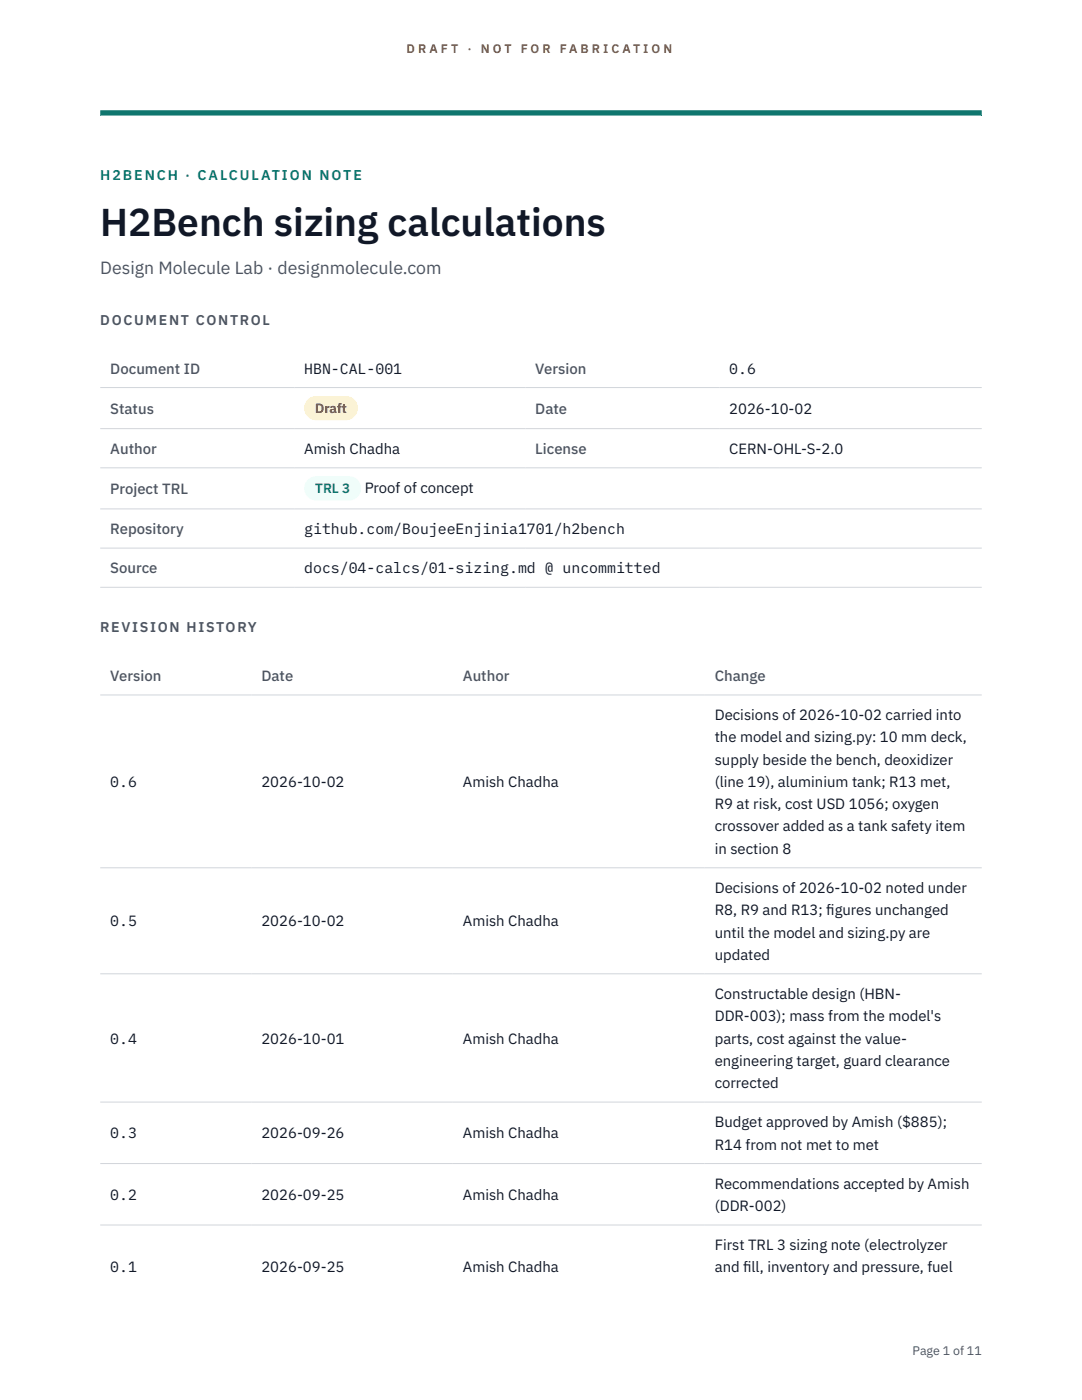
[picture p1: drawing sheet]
<svg xmlns="http://www.w3.org/2000/svg" width="216mm" height="279mm" viewBox="0 0 216 279" stroke-linecap="round" stroke-linejoin="round" font-family="sans-serif">
<defs><g id="words">
<text font-size="7.8" fill="#111827" x="20" y="47.1">H2Bench sizing calculations</text>
<text font-size="3.5" fill="#4b5563" x="20" y="54.6">Design Molecule Lab · designmolecule.com</text>
<g font-size="3" fill="#4b5563">
<text x="22" y="74.5">Document ID</text>
<text x="106.8" y="74.5">Version</text>
<text x="22" y="82.6">Status</text>
<text x="106.8" y="82.6">Date</text>
<text x="22" y="90.6">Author</text>
<text x="106.8" y="90.6">License</text>
<text x="22" y="98.6">Project TRL</text>
<text x="22" y="106.6">Repository</text>
<text x="22" y="114.4">Source</text>
<text x="22" y="135.9">Version</text>
<text x="52.2" y="135.9">Date</text>
<text x="92.4" y="135.9">Author</text>
<text x="142.6" y="135.9">Change</text>
</g>
<g font-size="3" fill="#111827">
<text x="60.7" y="74.5">HBN-CAL-001</text>
<text x="145.5" y="74.5">0.6</text>
<text x="145.5" y="82.6">2026-10-02</text>
<text x="60.7" y="90.6">Amish Chadha</text>
<text x="145.5" y="90.6">CERN-OHL-S-2.0</text>
<text x="72.8" y="98.5">Proof of concept</text>
<text x="60.7" y="106.6">github.com/BoujeeEnjinia1701/h2bench</text>
<text x="60.7" y="114.4">docs/04-calcs/01-sizing.md @ uncommitted</text>
<text x="142.6" y="143.7">Decisions of 2026-10-02 carried into</text>
<text x="142.6" y="148.2">the model and sizing.py: 10 mm deck,</text>
<text x="142.6" y="152.6">supply beside the bench, deoxidizer</text>
<text x="22" y="157.1">0.6</text>
<text x="52.2" y="157.1">2026-10-02</text>
<text x="92.4" y="157.1">Amish Chadha</text>
<text x="142.6" y="157.1">(line 19), aluminium tank; R13 met,</text>
<text x="142.6" y="161.5">R9 at risk, cost USD 1056; oxygen</text>
<text x="142.6" y="165.9">crossover added as a tank safety item</text>
<text x="142.6" y="170.4">in section 8</text>
<text x="142.6" y="178.2">Decisions of 2026-10-02 noted under</text>
<text x="22" y="184.9">0.5</text>
<text x="52.2" y="184.9">2026-10-02</text>
<text x="92.4" y="184.9">Amish Chadha</text>
<text x="142.6" y="182.7">R8, R9 and R13; f</text>
<text x="164.9" y="182.7">igures unchanged</text>
<text x="142.6" y="187.1">until the model and sizing.py are</text>
<text x="142.6" y="191.5">updated</text>
<text x="142.6" y="199.4">Constructable design (HBN-</text>
<text x="142.6" y="203.8">DDR-003); mass from the model's</text>
<text x="22" y="208.3">0.4</text>
<text x="52.2" y="208.3">2026-10-01</text>
<text x="92.4" y="208.3">Amish Chadha</text>
<text x="142.6" y="208.3">parts, cost against the value-</text>
<text x="142.6" y="212.7">engineering target, guard clearance</text>
<text x="142.6" y="217.1">corrected</text>
<text x="22" y="227.2">0.3</text>
<text x="52.2" y="227.2">2026-09-26</text>
<text x="92.4" y="227.2">Amish Chadha</text>
<text x="142.6" y="225">Budget approved by Amish ($885);</text>
<text x="142.6" y="229.4">R14 from not met to met</text>
<text x="22" y="239.5">0.2</text>
<text x="52.2" y="239.5">2026-09-25</text>
<text x="92.4" y="239.5">Amish Chadha</text>
<text x="142.6" y="237.2">Recommendations accepted by Amish</text>
<text x="142.6" y="241.7">(DDR-002)</text>
<text x="142.6" y="249.5">First TRL 3 sizing note (electrolyzer</text>
<text x="22" y="253.9">0.1</text>
<text x="52.2" y="253.9">2026-09-25</text>
<text x="92.4" y="253.9">Amish Chadha</text>
<text x="142.6" y="253.9">and f</text>
<text x="148.3" y="253.9">ill, inventory and pressure, fuel</text>
</g>
<text font-size="2.8" fill="#0f766e" x="20" y="36">H2BENCH · CALCULATION NOTE</text>
<g font-size="2.8" fill="#4b5563">
<text x="20" y="64.8">DOCUMENT CONTROL</text>
<text x="20" y="126.2">REVISION HISTORY</text>
</g>
<text font-size="2.7" fill="#92400e" x="62.9" y="82.5">Draft</text>
<text font-size="2.7" fill="#0f766e" x="62.9" y="98.5">TRL 3</text>
<g font-size="2.5" fill="#b45309">
<text x="81.1" y="10.5">D R A F T</text>
<text x="93.3" y="10.5">·</text>
<text x="95.9" y="10.5">N O T</text>
<text x="103.9" y="10.5">F O R</text>
<text x="111.7" y="10.5">F A B R I C A T I O N</text>
</g>
<text font-size="2.5" fill="#4b5563" x="182.1" y="270.3">Page 1 of 11</text>
</g></defs>
<path d="M20 23.1h175.9zM20 22h175.9v1.1h-175.9z" fill-rule="evenodd" fill="#0f766e"/>
<path d="M20 77.3h175.9M20 85.5h175.9M20 93.4h175.9M20 101.6h175.9M20 109.4h175.9M20 117.2h175.9M20 138.7h175.9M20 173.2h175.9M20 194.3h175.9M20 219.9h175.9M20 232.2h175.9M20 244.5h175.9" fill="none" stroke="#d1d5db" stroke-width=".2"/>
<path d="M60.7 79h10.7v4.9h-10.7z" fill="#fef3c7"/>
<path d="M60.7 95.1h11.4v4.8h-11.4z" fill="#f0fdfa"/>
<use href="#words"/>
</svg>
